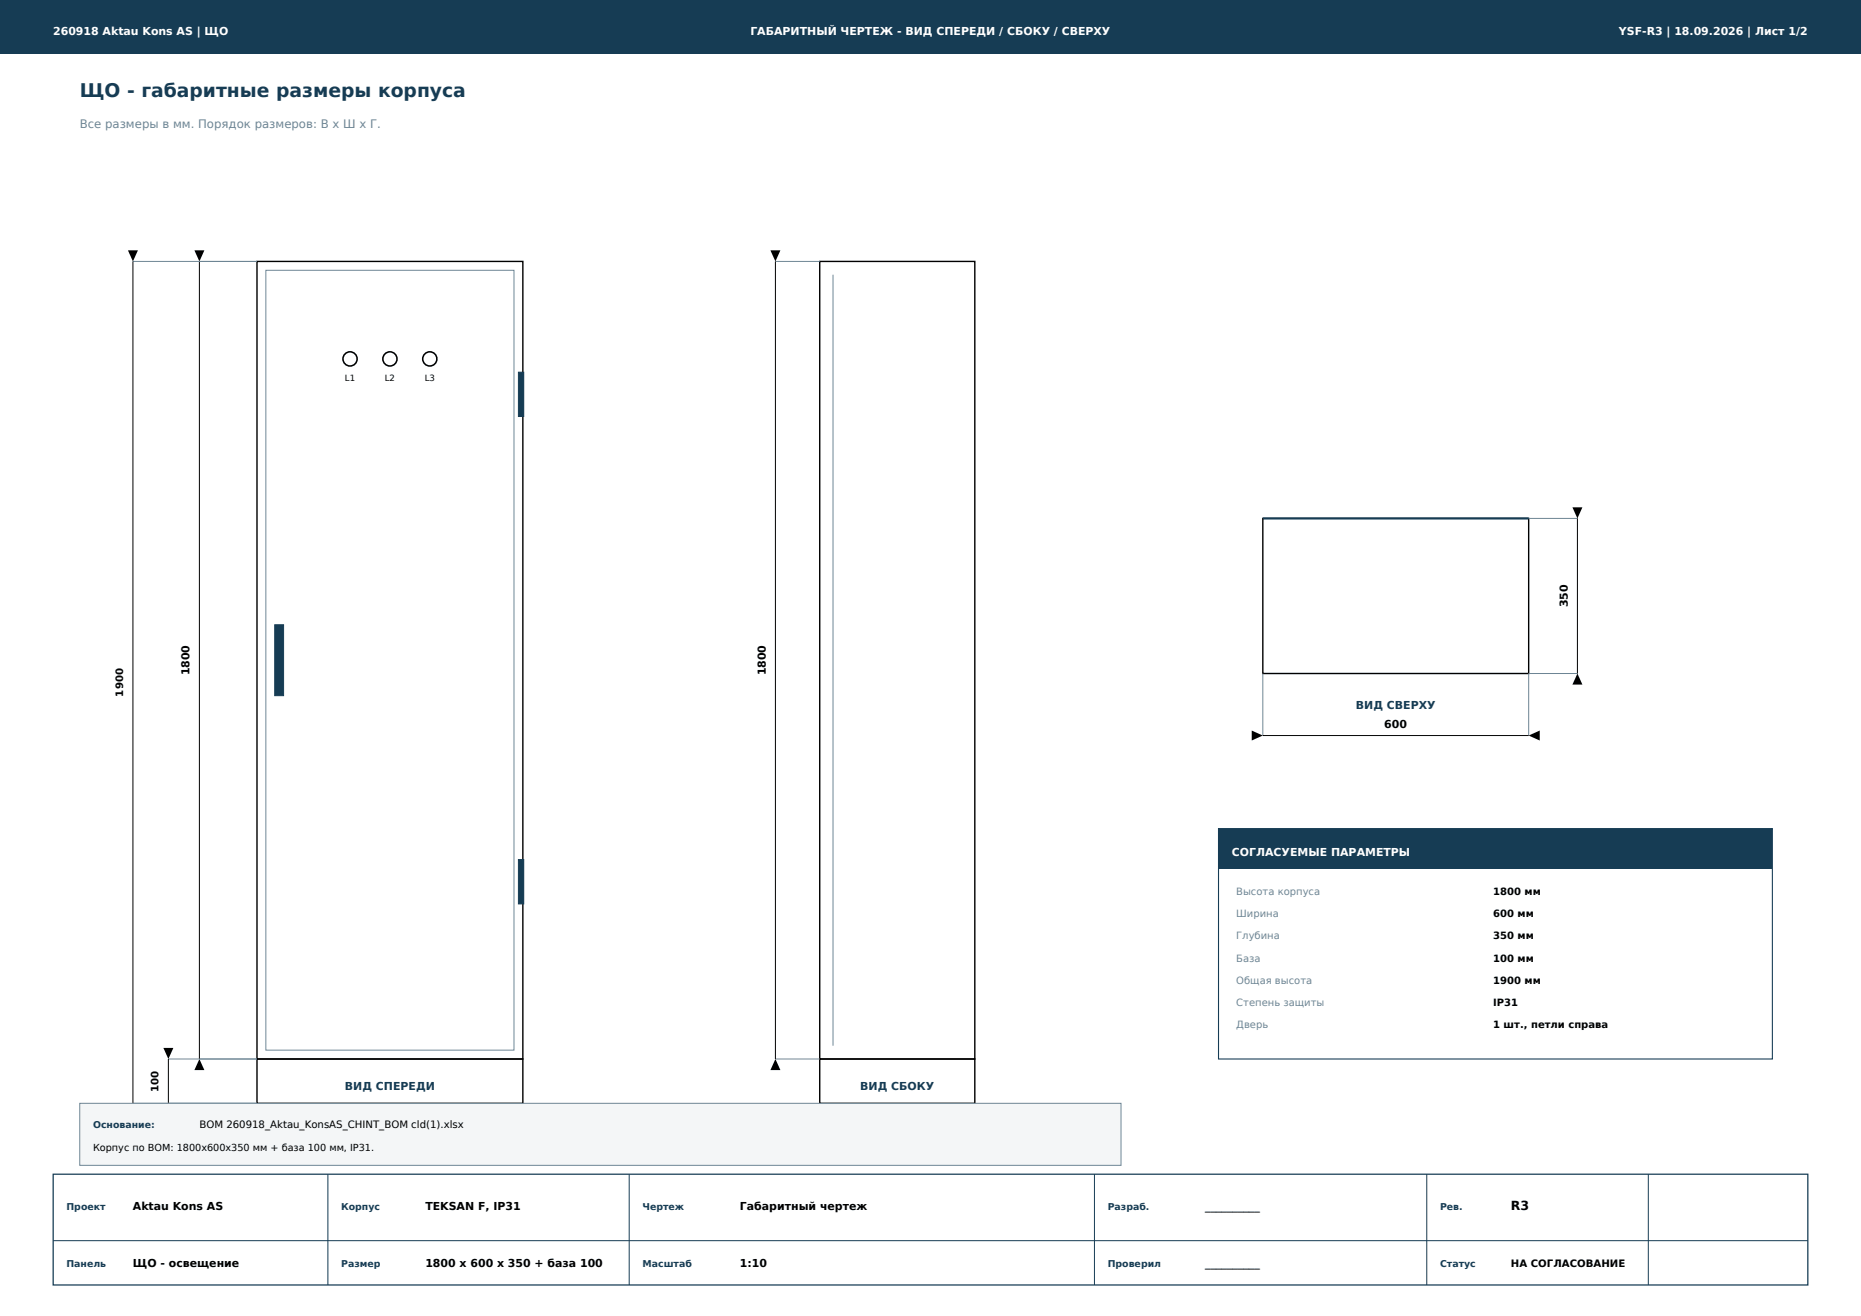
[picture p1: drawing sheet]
<svg xmlns="http://www.w3.org/2000/svg" width="420mm" height="297mm" viewBox="0 0 420 297" stroke-linecap="round" stroke-linejoin="round" font-family="sans-serif">
<defs><g id="words">
<text font-size="4.2" fill="#163c54" x="18" y="22">ЩО - габаритные размеры корпуса</text>
<text font-size="2.8" x="341" y="273">R3</text>
<text font-size="2.6" fill="#6e8796" x="18" y="29">Все размеры в мм. Порядок размеров: В x Ш x Г.</text>
<g font-size="2.5" fill="#fff">
<text x="12" y="8">260918 Aktau Kons AS | ЩО</text>
<text x="169.3" y="8">ГАБАРИТНЫЙ ЧЕРТЕЖ - ВИД СПЕРЕДИ / СБОКУ / СВЕРХУ</text>
<text x="365.4" y="8">YSF-R3 | 18.09.2026 | Лист 1/2</text>
<text x="278" y="193.2">СОГЛАСУЕМЫЕ ПАРАМЕТРЫ</text>
</g>
<g font-size="2.5">
<text x="353.8" y="137.1" transform="rotate(-90 353.8 137.1)">350</text>
<text x="42.8" y="152.4" transform="rotate(-90 42.8 152.4)">1800</text>
<text x="172.8" y="152.4" transform="rotate(-90 172.8 152.4)">1800</text>
<text x="312.4" y="164.2">600</text>
<text x="30" y="273">Aktau Kons AS</text>
<text x="96" y="273">TEKSAN F, IP31</text>
<text x="167" y="273">Габаритный чертеж</text>
<text x="272" y="273">__________</text>
<text x="30" y="286">ЩО - освещение</text>
<text x="96" y="286">1800 x 600 x 350 + база 100</text>
<text x="167" y="286">1:10</text>
<text x="272" y="286">__________</text>
</g>
<g font-size="2.5" fill="#163c54">
<text x="306" y="160">ВИД СВЕРХУ</text>
<text x="77.8" y="246">ВИД СПЕРЕДИ</text>
<text x="194.1" y="246">ВИД СБОКУ</text>
</g>
<g font-size="2.3">
<text x="27.8" y="157.2" transform="rotate(-90 27.8 157.2)">1900</text>
<text x="337" y="202">1800 мм</text>
<text x="337" y="207">600 мм</text>
<text x="337" y="212">350 мм</text>
<text x="337" y="217">100 мм</text>
<text x="337" y="222">1900 мм</text>
<text x="337" y="227">IP31</text>
<text x="337" y="232">1 шт., петли справа</text>
<text x="35.8" y="246.4" transform="rotate(-90 35.8 246.4)">100</text>
<text x="45" y="254.5">BOM 260918_Aktau_KonsAS_CHINT_BOM cld(1).xlsx</text>
<text x="341" y="286">НА СОГЛАСОВАНИЕ</text>
</g>
<g font-size="2.3" fill="#6e8796">
<text x="279" y="202">Высота корпуса</text>
<text x="279" y="207">Ширина</text>
<text x="279" y="212">Глубина</text>
<text x="279" y="217">База</text>
<text x="279" y="222">Общая высота</text>
<text x="279" y="227">Степень защиты</text>
<text x="279" y="232">Дверь</text>
</g>
<text font-size="2.2" x="21" y="259.8">Корпус по BOM: 1800x600x350 мм + база 100 мм, IP31.</text>
<g font-size="2.1" fill="#163c54">
<text x="21" y="254.5">Основание:</text>
<text x="15" y="273">Проект</text>
<text x="77" y="273">Корпус</text>
<text x="145" y="273">Чертеж</text>
<text x="250" y="273">Разраб.</text>
<text x="325" y="273">Рев.</text>
<text x="15" y="286">Панель</text>
<text x="77" y="286">Размер</text>
<text x="145" y="286">Масштаб</text>
<text x="250" y="286">Проверил</text>
<text x="325" y="286">Статус</text>
</g>
<g font-size="1.9">
<text x="77.8" y="86">L1</text>
<text x="86.8" y="86">L2</text>
<text x="95.8" y="86">L3</text>
</g>
</g></defs>
<path d="M0 0h420v12h-420z" fill-rule="evenodd" fill="#163c54"/>
<path d="M58 59h60v180h-60zM185 59h35v180h-35zM285 117h60v35h-60zM58 239h60v10h-60zM185 239h35v10h-35z" fill="none" stroke="#000" stroke-width=".32"/>
<g fill="none" stroke="#6e8796" stroke-width=".23">
<path d="M30 59h28M175 59h10M60 61h56v176h-56zM188 62v174M345 117h11M285 152v14M356 152h-11v14M38 239h20M175 239h10M30 249h28v11M118 249v11M185 249v11"/>
<path d="M220 249v11"/>
</g>
<g fill="#163c54" stroke="#163c54" stroke-width=".23">
<path d="M117 194h1.2v10h-1.2z" fill-rule="evenodd"/>
<path d="M117 84h1.2v10h-1.2z" fill-rule="evenodd"/>
<path d="M62 141h2v16h-2z" fill-rule="evenodd"/>
</g>
<g fill="none" stroke="#000" stroke-width=".35">
<circle cx="79" cy="81" r="1.6"/>
<circle cx="88" cy="81" r="1.6"/>
<circle cx="97" cy="81" r="1.6"/>
</g>
<path d="M30 59v190M45 59v180M175 59v180M356 117v35M285 166h60M38 239v10M58 260h60M185 260h35" fill="none" stroke="#000" stroke-width=".23"/>
<g fill="#000">
<path d="M28.9 56.5h2.2l-1.1 2.5zM43.9 56.5h2.2l-1.1 2.5zM173.9 56.5h2.2l-1.1 2.5zM354.9 114.5h2.2l-1.1 2.5zM356 152l1.1 2.5h-2.2zM282.5 164.9l2.5 1.1-2.5 1.1zM345 166l2.5-1.1v2.2zM36.9 236.5h2.2l-1.1 2.5zM45 239l1.1 2.5h-2.2zM175 239l1.1 2.5h-2.2zM30 249l1.1 2.5h-2.2zM38 249l1.1 2.5h-2.2z"/>
<path d="M55.5 258.9l2.5 1.1-2.5 1.1zM118 260l2.5-1.1v2.2zM182.5 258.9l2.5 1.1-2.5 1.1zM220 260l2.5-1.1v2.2z"/>
</g>
<path d="M285 117h60" fill="none" stroke="#163c54" stroke-width=".46"/>
<path d="M275 187h125v52h-125z" fill="none" stroke="#163c54" stroke-width=".25"/>
<path d="M275 187h125v9h-125z" fill-rule="evenodd" fill="#163c54"/>
<path d="M18 249h235v14h-235z" fill-rule="evenodd" fill="#f4f6f7" stroke="#6e8796" stroke-width=".23"/>
<path d="M12 265h396v25h-396z" fill="none" stroke="#163c54" stroke-width=".28"/>
<path d="M74 265v25M142 265v25M247 265v25M322 265v25M372 265v25M12 280h396" fill="none" stroke="#163c54" stroke-width=".23"/>
<use href="#words"/>
</svg>
